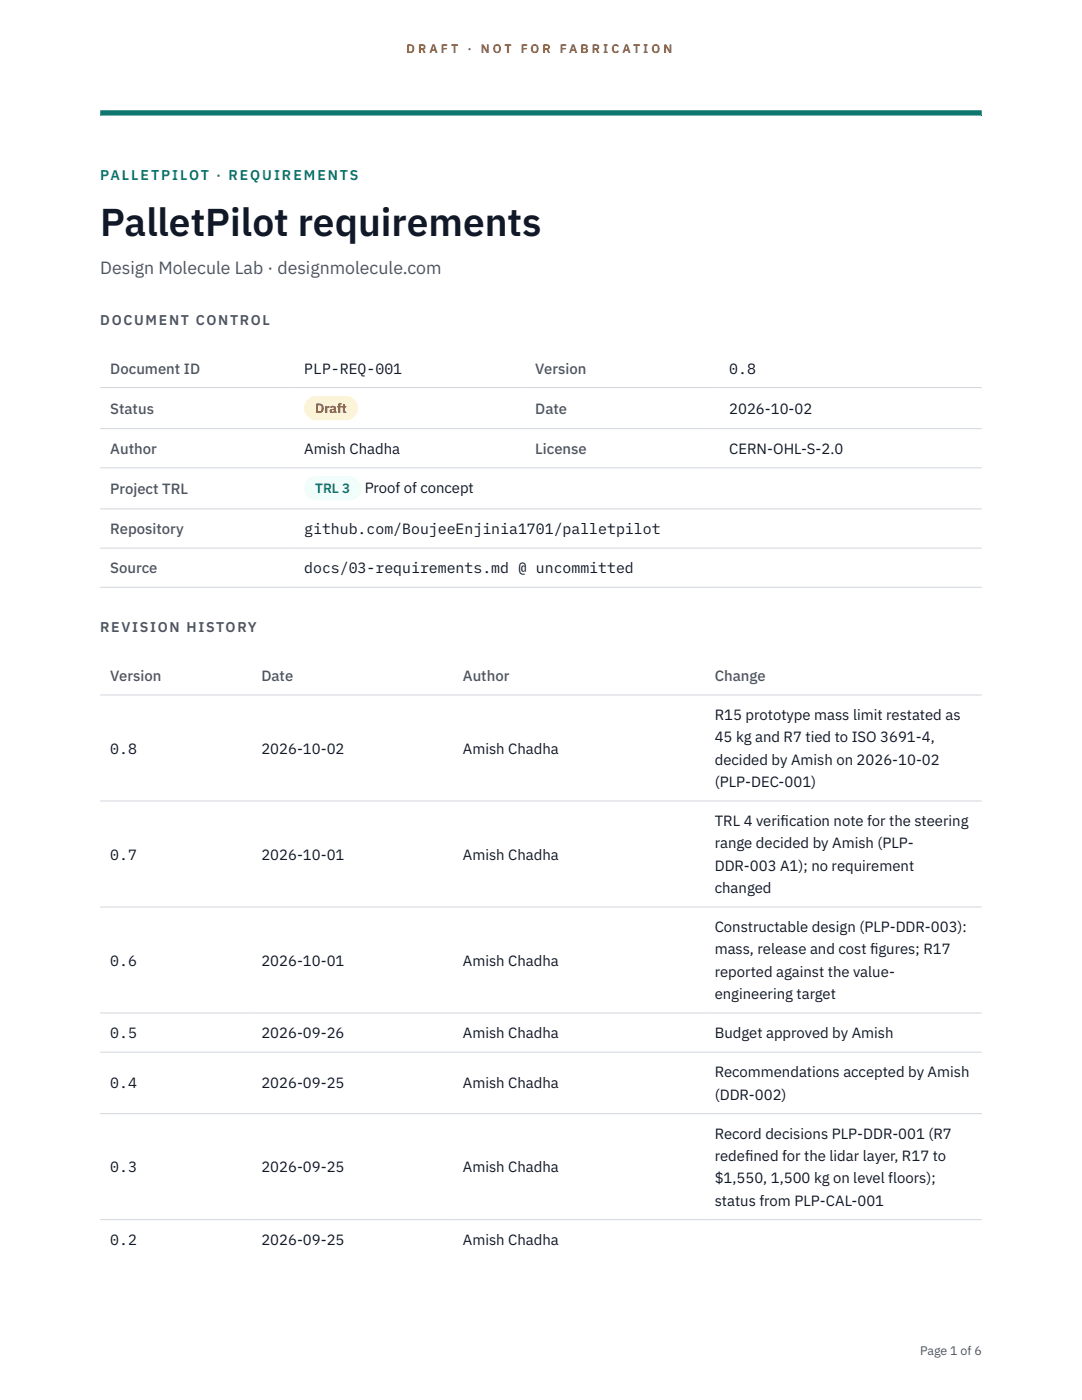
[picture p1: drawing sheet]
<svg xmlns="http://www.w3.org/2000/svg" width="216mm" height="279mm" viewBox="0 0 216 279" stroke-linecap="round" stroke-linejoin="round" font-family="sans-serif">
<defs><g id="words">
<text font-size="7.8" fill="#111827" x="20" y="47.1">PalletPilot requirements</text>
<text font-size="3.5" fill="#4b5563" x="20" y="54.6">Design Molecule Lab · designmolecule.com</text>
<g font-size="3" fill="#4b5563">
<text x="22" y="74.5">Document ID</text>
<text x="106.8" y="74.5">Version</text>
<text x="22" y="82.6">Status</text>
<text x="106.8" y="82.6">Date</text>
<text x="22" y="90.6">Author</text>
<text x="106.8" y="90.6">License</text>
<text x="22" y="98.6">Project TRL</text>
<text x="22" y="106.6">Repository</text>
<text x="22" y="114.4">Source</text>
<text x="22" y="135.9">Version</text>
<text x="52.2" y="135.9">Date</text>
<text x="92.4" y="135.9">Author</text>
<text x="142.6" y="135.9">Change</text>
</g>
<g font-size="3" fill="#111827">
<text x="60.7" y="74.5">PLP-REQ-001</text>
<text x="145.5" y="74.5">0.8</text>
<text x="145.5" y="82.6">2026-10-02</text>
<text x="60.7" y="90.6">Amish Chadha</text>
<text x="145.5" y="90.6">CERN-OHL-S-2.0</text>
<text x="72.8" y="98.5">Proof of concept</text>
<text x="60.7" y="106.6">github.com/BoujeeEnjinia1701/palletpilot</text>
<text x="60.7" y="114.4">docs/03-requirements.md @ uncommitted</text>
<text x="142.6" y="143.7">R15 prototype mass limit restated as</text>
<text x="142.6" y="148.2">45 kg and R7 tied to ISO 3691-4,</text>
<text x="22" y="150.4">0.8</text>
<text x="52.2" y="150.4">2026-10-02</text>
<text x="92.4" y="150.4">Amish Chadha</text>
<text x="142.6" y="152.6">decided by Amish on 2026-10-02</text>
<text x="142.6" y="157.1">(PLP-DEC-001)</text>
<text x="142.6" y="164.9">TRL 4 verif</text>
<text x="155.8" y="164.9">ication note for the steering</text>
<text x="22" y="171.5">0.7</text>
<text x="52.2" y="171.5">2026-10-01</text>
<text x="92.4" y="171.5">Amish Chadha</text>
<text x="142.6" y="169.3">range decided by Amish (PLP-</text>
<text x="142.6" y="173.8">DDR-003 A1); no requirement</text>
<text x="142.6" y="178.2">changed</text>
<text x="142.6" y="186">Constructable design (PLP-DDR-003):</text>
<text x="142.6" y="190.5">mass, release and cost f</text>
<text x="173.6" y="190.5">igures; R17</text>
<text x="22" y="192.7">0.6</text>
<text x="52.2" y="192.7">2026-10-01</text>
<text x="92.4" y="192.7">Amish Chadha</text>
<text x="142.6" y="194.9">reported against the value-</text>
<text x="142.6" y="199.4">engineering target</text>
<text x="22" y="207.2">0.5</text>
<text x="52.2" y="207.2">2026-09-26</text>
<text x="92.4" y="207.2">Amish Chadha</text>
<text x="142.6" y="207.2">Budget approved by Amish</text>
<text x="142.6" y="215">Recommendations accepted by Amish</text>
<text x="22" y="217.2">0.4</text>
<text x="52.2" y="217.2">2026-09-25</text>
<text x="92.4" y="217.2">Amish Chadha</text>
<text x="142.6" y="219.5">(DDR-002)</text>
<text x="142.6" y="227.3">Record decisions PLP-DDR-001 (R7</text>
<text x="22" y="233.9">0.3</text>
<text x="52.2" y="233.9">2026-09-25</text>
<text x="92.4" y="233.9">Amish Chadha</text>
<text x="142.6" y="231.7">redef</text>
<text x="148.7" y="231.7">ined for the lidar layer, R17 to</text>
<text x="142.6" y="236.2">$1,550, 1,500 kg on level floors);</text>
<text x="142.6" y="240.6">status from PLP-CAL-001</text>
<text x="22" y="248.4">0.2</text>
<text x="52.2" y="248.4">2026-09-25</text>
<text x="92.4" y="248.4">Amish Chadha</text>
</g>
<text font-size="2.8" fill="#0f766e" x="20" y="36">PALLETPILOT · REQUIREMENTS</text>
<g font-size="2.8" fill="#4b5563">
<text x="20" y="64.8">DOCUMENT CONTROL</text>
<text x="20" y="126.2">REVISION HISTORY</text>
</g>
<text font-size="2.7" fill="#92400e" x="62.9" y="82.5">Draft</text>
<text font-size="2.7" fill="#0f766e" x="62.9" y="98.5">TRL 3</text>
<g font-size="2.5" fill="#b45309">
<text x="81.1" y="10.5">D R A F T</text>
<text x="93.3" y="10.5">·</text>
<text x="95.9" y="10.5">N O T</text>
<text x="103.9" y="10.5">F O R</text>
<text x="111.7" y="10.5">F A B R I C A T I O N</text>
</g>
<text font-size="2.5" fill="#4b5563" x="183.6" y="270.3">Page 1 of 6</text>
</g></defs>
<path d="M20 23.1h175.9zM20 22h175.9v1.1h-175.9z" fill-rule="evenodd" fill="#0f766e"/>
<g fill="none" stroke="#d1d5db" stroke-width=".2">
<path d="M20 77.3h175.9M20 85.5h175.9M20 93.4h175.9M20 101.6h175.9M20 109.4h175.9M20 117.2h175.9M20 138.7h175.9M20 159.9h175.9M20 181h175.9M20 202.2h175.9M20 210h175.9M20 222.3h175.9"/>
<path d="M20 243.4h175.9"/>
</g>
<path d="M60.7 79h10.7v4.9h-10.7z" fill="#fef3c7"/>
<path d="M60.7 95.1h11.4v4.8h-11.4z" fill="#f0fdfa"/>
<use href="#words"/>
</svg>
